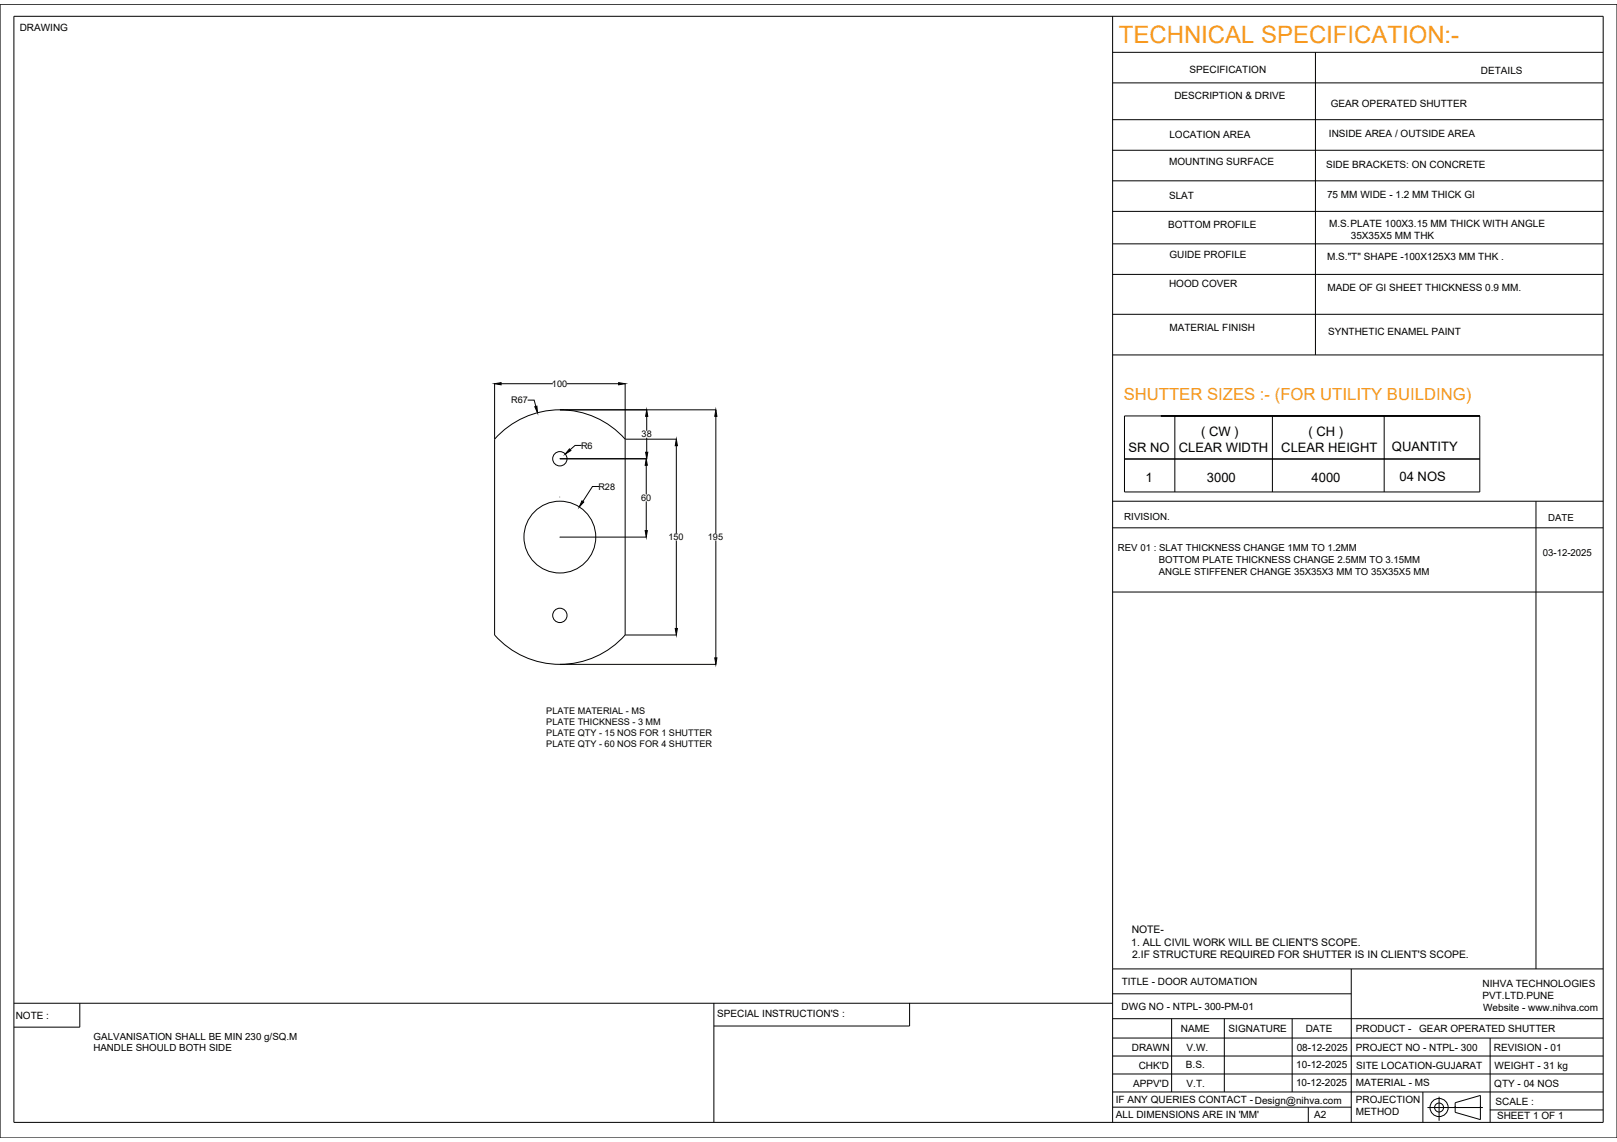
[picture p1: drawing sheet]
<svg xmlns="http://www.w3.org/2000/svg" width="841mm" height="594mm" viewBox="0 0 841 594" stroke-linecap="round" stroke-linejoin="round" font-family="sans-serif">
<defs><g id="words">
<text font-size="12.4" fill="#f8991e" x="582" y="22">TECHNICAL SPECIFICATION:-</text>
<text font-size="8.7" fill="#f8991e" x="584" y="208">SHUTTER SIZES :- (FOR UTILITY BUILDING)</text>
<g font-size="6.8">
<text x="625" y="227">( CW )</text>
<text x="681" y="227">( CH )</text>
<text x="587" y="235">SR NO</text>
<text x="613" y="235">CLEAR WIDTH</text>
<text x="666" y="235">CLEAR HEIGHT</text>
<text x="724" y="235">QUANTITY</text>
<text x="596" y="251">1</text>
<text x="628" y="251">3000</text>
<text x="682" y="251">4000</text>
<text x="728" y="250">04 NOS</text>
</g>
<g font-size="5.4">
<text x="589" y="485">NOTE-</text>
<text x="588" y="492">1. ALL CIVIL WORK WILL BE CLIENT'S SCOPE.</text>
<text x="589" y="498">2.IF STRUCTURE REQUIRED FOR SHUTTER IS IN CLIENT'S SCOPE.</text>
</g>
<g font-size="5.2">
<text x="10" y="16">DRAWING</text>
<text x="619" y="38">SPECIFICATION</text>
<text x="770" y="38">DETAILS</text>
<text x="611" y="52">DESCRIPTION &amp; DRIVE</text>
<text x="692" y="56">GEAR OPERATED SHUTTER</text>
<text x="608" y="72">LOCATION AREA</text>
<text x="691" y="71">INSIDE AREA / OUTSIDE AREA</text>
<text x="608" y="86">MOUNTING SURFACE</text>
<text x="690" y="87">SIDE BRACKETS: ON CONCRETE</text>
<text x="608" y="104">SLAT</text>
<text x="690" y="103">75 MM WIDE - 1.2 MM THICK GI</text>
<text x="608" y="119">BOTTOM PROFILE</text>
<text x="691" y="118">M.S.PLATE 100X3.15 MM THICK WITH ANGLE</text>
<text x="703" y="124">35X35X5 MM THK</text>
<text x="608" y="134">GUIDE PROFILE</text>
<text x="690" y="135">M.S.&quot;T&quot; SHAPE -100X125X3 MM THK .</text>
<text x="608" y="150">HOOD COVER</text>
<text x="690" y="152">MADE OF GI SHEET THICKNESS 0.9 MM.</text>
<text x="608" y="172">MATERIAL FINISH</text>
<text x="691" y="174">SYNTHETIC ENAMEL PAINT</text>
<text x="583" y="512">TITLE - DOOR AUTOMATION</text>
<text x="771" y="513">NIHVA TECHNOLOGIES</text>
<text x="771" y="520">PVT.LTD.PUNE</text>
<text x="583" y="525">DWG NO - NTPL- 300-PM-01</text>
<text x="771" y="526">Website - www.nihva.com</text>
<text x="8" y="530">NOTE :</text>
<text x="373" y="529">SPECIAL INSTRUCTION'S :</text>
<text x="614" y="537">NAME</text>
<text x="639" y="537">SIGNATURE</text>
<text x="679" y="537">DATE</text>
<text x="705" y="537">PRODUCT -</text>
<text x="738" y="537">GEAR OPERATED SHUTTER</text>
<text x="589" y="547">DRAWN</text>
<text x="617" y="547">V.W.</text>
<text x="674" y="547">08-12-2025</text>
<text x="705" y="547">PROJECT NO - NTPL- 300</text>
<text x="777" y="547">REVISION - 01</text>
<text x="592" y="556">CHK'D</text>
<text x="617" y="556">B.S.</text>
<text x="674" y="556">10-12-2025</text>
<text x="705" y="556">SITE LOCATION-GUJARAT</text>
<text x="777" y="556">WEIGHT - 31 kg</text>
<text x="589" y="565">APPV'D</text>
<text x="617" y="565">V.T.</text>
<text x="674" y="565">10-12-2025</text>
<text x="705" y="565">MATERIAL - MS</text>
<text x="777" y="566">QTY - 04 NOS</text>
<text x="580" y="574">IF ANY QUERIES CONTACT - Design@nihva.com</text>
<text x="705" y="574">PROJECTION</text>
<text x="778" y="575">SCALE :</text>
<text x="580" y="582">ALL DIMENSIONS ARE IN 'MM'</text>
<text x="684" y="582">A2</text>
<text x="705" y="580">METHOD</text>
<text x="779" y="582">SHEET 1 OF 1</text>
</g>
<g font-size="5.1">
<text x="585" y="270">RIVISION.</text>
<text x="49" y="541">GALVANISATION SHALL BE MIN 230 g/SQ.M</text>
<text x="49" y="547">HANDLE SHOULD BOTH SIDE</text>
</g>
<g font-size="5">
<text x="805" y="271">DATE</text>
<text x="581" y="287">REV 01 : SLAT THICKNESS CHANGE 1MM TO 1.2MM</text>
<text x="603" y="293">BOTTOM PLATE THICKNESS CHANGE 2.5MM TO 3.15MM</text>
<text x="802" y="289">03-12-2025</text>
<text x="603" y="299">ANGLE STIFFENER CHANGE 35X35X3 MM TO 35X35X5 MM</text>
</g>
<g font-size="4.7">
<text x="287" y="201">100</text>
<text x="266" y="210">R67</text>
<text x="334" y="228">38</text>
<text x="302" y="233">R6</text>
<text x="311" y="255">R28</text>
<text x="334" y="261">60</text>
<text x="348" y="281">150</text>
<text x="368" y="281">195</text>
<text x="284" y="371">PLATE MATERIAL - MS</text>
<text x="284" y="377">PLATE THICKNESS - 3 MM</text>
<text x="284" y="383">PLATE QTY - 15 NOS FOR 1 SHUTTER</text>
<text x="284" y="389">PLATE QTY - 60 NOS FOR 4 SHUTTER</text>
</g>
</g></defs>
<!-- layer: 0 -->
<g fill="none" stroke="#000" stroke-width=".52">
<path d="M0 2h841v590h-841zM7 8h827v576h-827zM579 8v576M579 27h255M684 27v158M579 43h255M579 62h255M579 78h255M579 94h255M579 110h255M579 127h255M579 143h255"/>
<path d="M579 164h255M257 199v131a45 45 0 0 0 68 0M261 200h27M295 200h27M325 199v131M579 185h255M274 208h4l1 3M291 213h81M336 217v7M372 217v61M585 216h185v40h-185zM611 216v40"/>
<path d="M662 216v40M720 216v40M257 228a45 45 0 0 1 68 0h27M302 232h-3l-2 2M336 228v7M336 239h-45M352 232v46M585 239h185M291 259h.1M291 258v1M312 253h-4l-5 8M336 242v15"/>
<path d="M291 279h45M291 279h.1M336 261v15M579 261h255M579 275h255M799 261v243M352 281v46M372 281v61M579 308h255M325 330h27M291 346h81M579 504h255"/>
<path d="M579 517h124M703 504v80M7 522h572M42 522v12h-35M371 522v62M473 522v12h-102M579 530h255M579 540h255M609 530v38M637 530v38M672 530v38M775 540v44"/>
<path d="M579 559h255M579 549h255M579 576h124M579 568h255M680 576v8M740 568v16M757 576h.1M770 576h.1M775 577h59"/>
<circle cx="291" cy="239" r="4"/>
<circle cx="291" cy="279" r="19"/>
<circle cx="291" cy="320" r="4"/>
</g>
<g fill="#000" stroke="#000" stroke-width=".52">
<path d="M257 200l4-1v1zM322 199l3 1h-3zM278 212l1-1 1 4zM336 213l1 4h-1zM372 213l1 4h-1zM296 234h1l-3 2zM336 235h1l-1 4zM352 228v4h-1zM336 239l1 3h-1zM303 261h1l-3 3zM336 276h1l-1 3zM351 327h1v3z"/>
<path d="M372 342h1l-1 4z"/>
</g>
<!-- layer: FORMAT -->
<g fill="none" stroke="#000" stroke-width=".52">
<path d="M742 576h29M748 571v12M757 574l13-4v12l-13-3z"/>
<circle cx="748" cy="576" r="5"/>
<circle cx="748" cy="576" r="2.3"/>
</g>
<use href="#words"/>
</svg>
